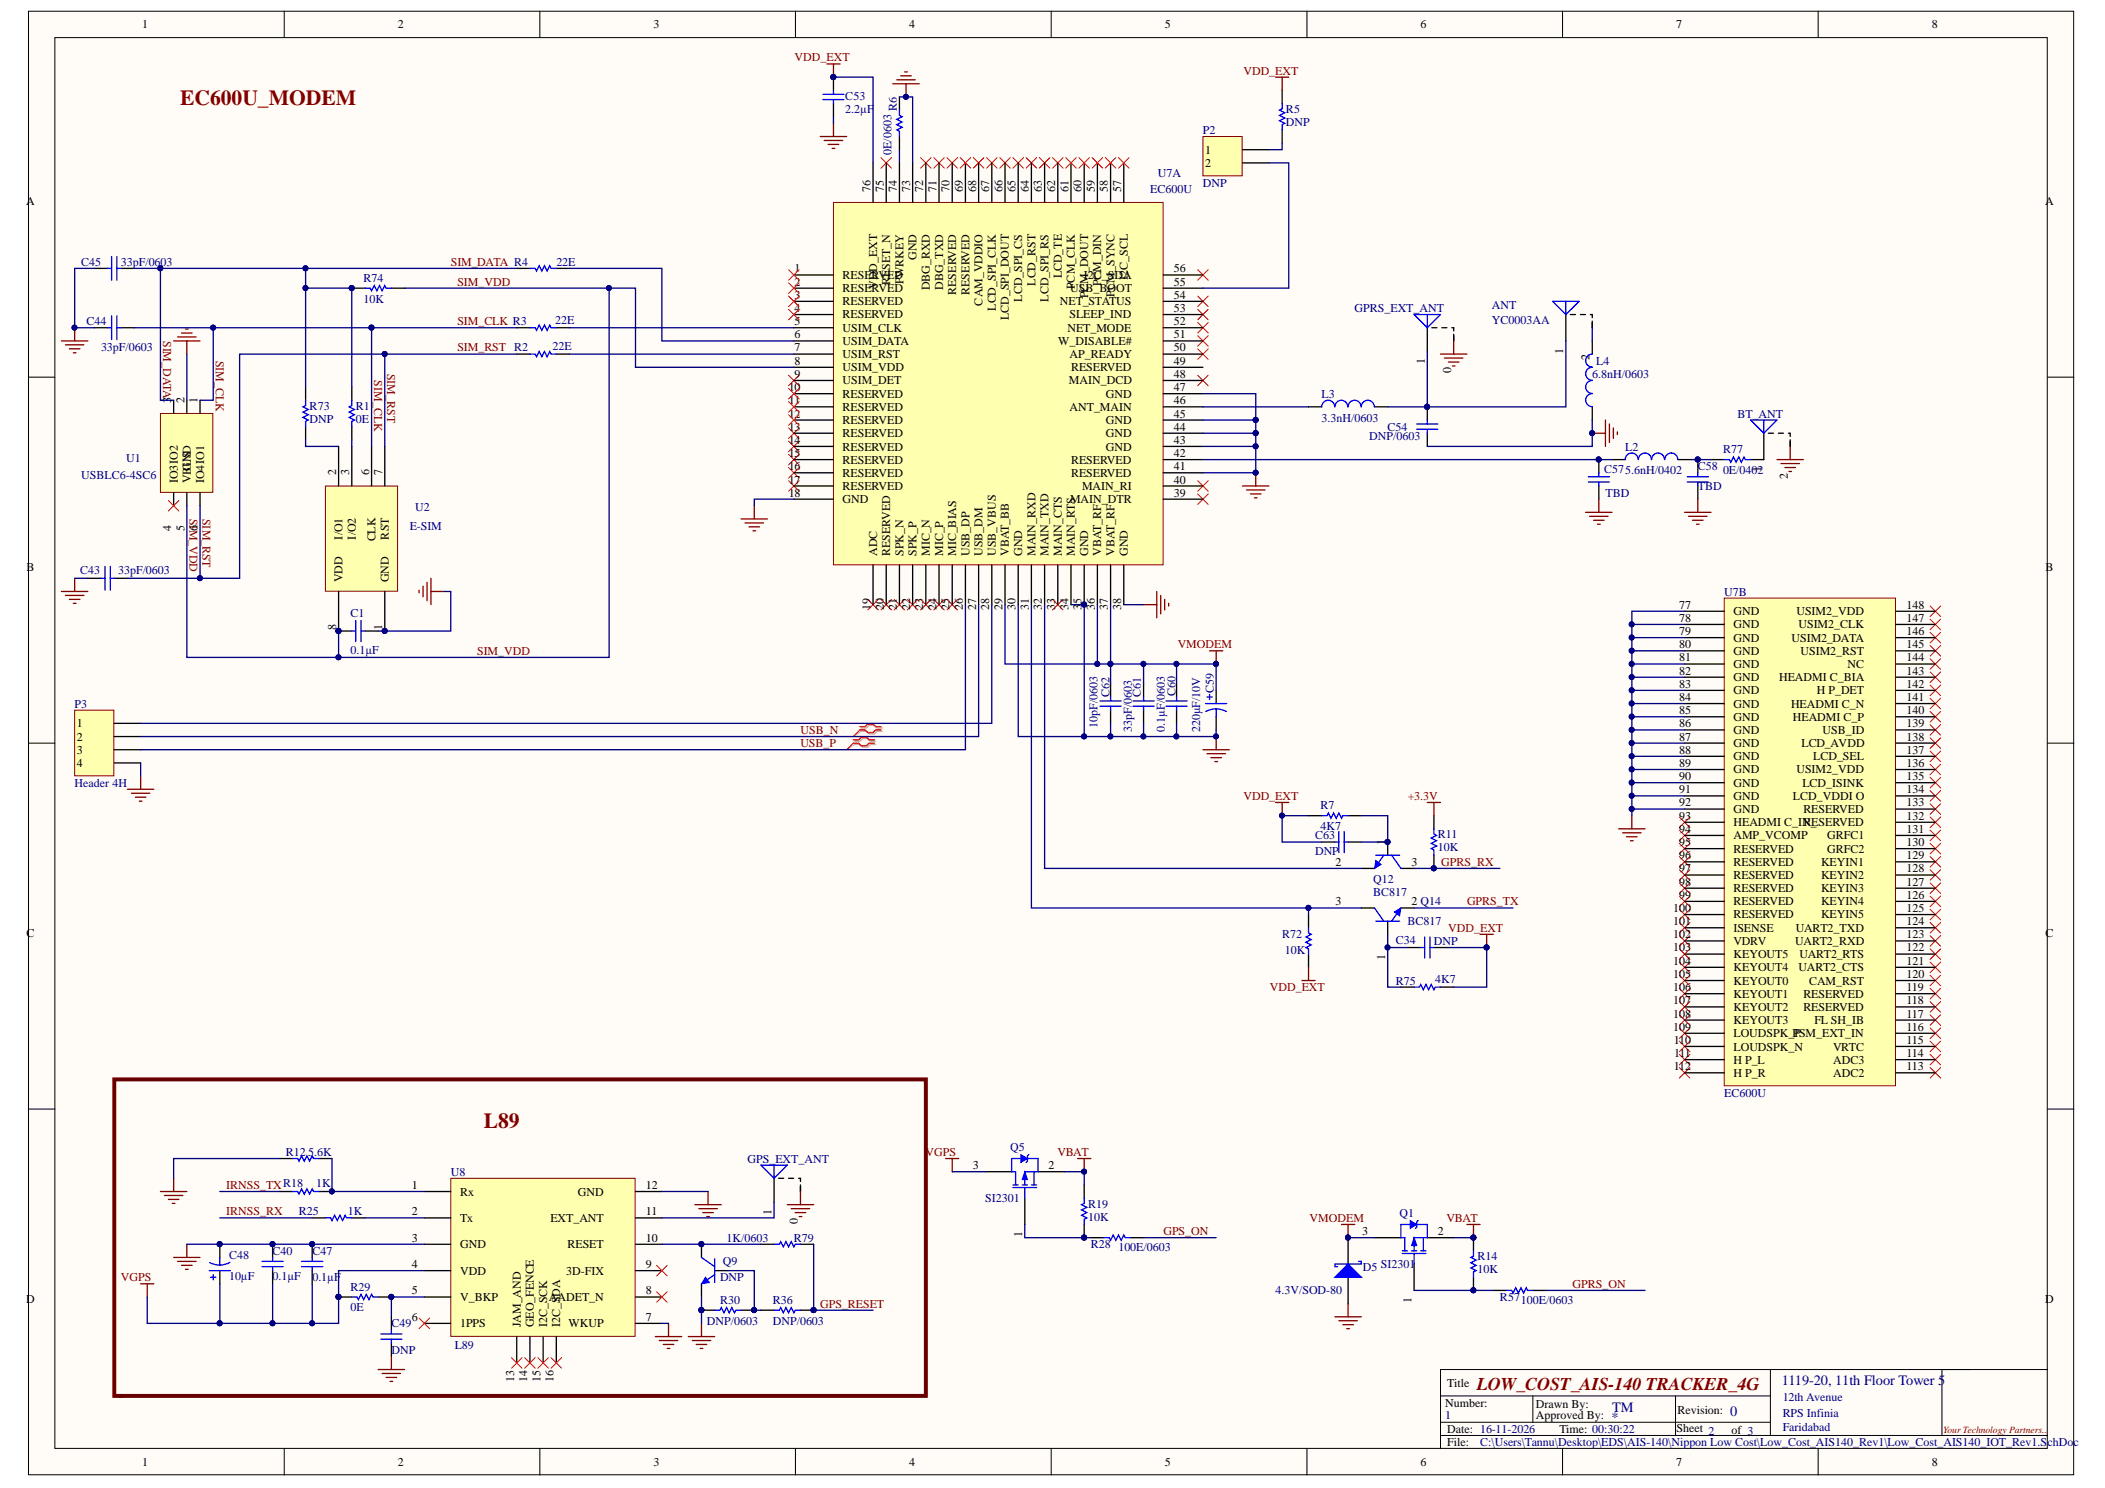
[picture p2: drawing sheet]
<svg xmlns="http://www.w3.org/2000/svg" width="297mm" height="210mm" viewBox="0 0 297 210" stroke-linecap="round" stroke-linejoin="round" font-family="sans-serif">
<defs><g id="words">
<g font-size="3" fill="#800000">
<text x="25.4" y="14.9">EC600U_MODEM</text>
<text x="68.3" y="159.1">L89</text>
</g>
<text font-size="2.5" fill="#800000" x="208.4" y="196.1">LOW_COST_AIS-140 TRACKER_4G</text>
<g font-size="2" fill="#000080">
<text x="251.4" y="195.3">1119-20, 11th Floor Tower 5</text>
<text x="227.4" y="200.6">*</text>
<text x="227.5" y="199.1">TM</text>
<text x="244.2" y="199.8">0</text>
</g>
<g font-size="1.7">
<text x="20" y="4">1</text>
<text x="56.1" y="4">2</text>
<text x="92.2" y="4">3</text>
<text x="128.3" y="4">4</text>
<text x="164.4" y="4">5</text>
<text x="200.5" y="4">6</text>
<text x="236.5" y="4">7</text>
<text x="272.6" y="4">8</text>
<text x="170" y="21.7">1</text>
<text x="170" y="23.5">2</text>
<text x="3.7" y="28.9">A</text>
<text x="122.8" y="27.1" transform="rotate(-90 122.8 27.1)">76</text>
<text x="124.7" y="27.1" transform="rotate(-90 124.7 27.1)">75</text>
<text x="126.6" y="27.1" transform="rotate(-90 126.6 27.1)">74</text>
<text x="128.4" y="27.1" transform="rotate(-90 128.4 27.1)">73</text>
<text x="130.3" y="27.1" transform="rotate(-90 130.3 27.1)">72</text>
<text x="132.1" y="27.1" transform="rotate(-90 132.1 27.1)">71</text>
<text x="134" y="27.1" transform="rotate(-90 134 27.1)">70</text>
<text x="135.9" y="27.1" transform="rotate(-90 135.9 27.1)">69</text>
<text x="137.7" y="27.1" transform="rotate(-90 137.7 27.1)">68</text>
<text x="139.6" y="27.1" transform="rotate(-90 139.6 27.1)">67</text>
<text x="141.4" y="27.1" transform="rotate(-90 141.4 27.1)">66</text>
<text x="143.3" y="27.1" transform="rotate(-90 143.3 27.1)">65</text>
<text x="145.2" y="27.1" transform="rotate(-90 145.2 27.1)">64</text>
<text x="147" y="27.1" transform="rotate(-90 147 27.1)">63</text>
<text x="148.9" y="27.1" transform="rotate(-90 148.9 27.1)">62</text>
<text x="150.8" y="27.1" transform="rotate(-90 150.8 27.1)">61</text>
<text x="152.6" y="27.1" transform="rotate(-90 152.6 27.1)">60</text>
<text x="154.5" y="27.1" transform="rotate(-90 154.5 27.1)">59</text>
<text x="156.3" y="27.1" transform="rotate(-90 156.3 27.1)">58</text>
<text x="158.2" y="27.1" transform="rotate(-90 158.2 27.1)">57</text>
<text x="288.6" y="28.9">A</text>
<text x="112.1" y="38.4">1</text>
<text x="112.1" y="40.3">2</text>
<text x="118.9" y="39.3">RESERVED</text>
<text x="118.9" y="41.2">RESERVED</text>
<text x="123.8" y="40.8" transform="rotate(-90 123.8 40.8)">VDD_EXT</text>
<text x="125.6" y="40.2" transform="rotate(-90 125.6 40.2)">RESET_N</text>
<text x="127.5" y="40.1" transform="rotate(-90 127.5 40.1)">PWRKEY</text>
<text x="129.4" y="36.6" transform="rotate(-90 129.4 36.6)">GND</text>
<text x="131.2" y="41" transform="rotate(-90 131.2 41)">DBG_RXD</text>
<text x="133.1" y="40.9" transform="rotate(-90 133.1 40.9)">DBG_TXD</text>
<text x="134.9" y="41.6" transform="rotate(-90 134.9 41.6)">RESERVED</text>
<text x="136.8" y="41.6" transform="rotate(-90 136.8 41.6)">RESERVED</text>
<text x="146.1" y="40.3" transform="rotate(-90 146.1 40.3)">LCD_RST</text>
<text x="149.8" y="39.3" transform="rotate(-90 149.8 39.3)">LCD_TE</text>
<text x="151" y="41.2">USB_BOOT</text>
<text x="151.7" y="40.8" transform="rotate(-90 151.7 40.8)">PCM_CLK</text>
<text x="153" y="39.3">I2C_SDA</text>
<text x="155.4" y="40.4" transform="rotate(-90 155.4 40.4)">PCM_DIN</text>
<text x="157.3" y="41.9" transform="rotate(-90 157.3 41.9)">PCM_SYNC</text>
<text x="159.1" y="39.5" transform="rotate(-90 159.1 39.5)">I2C_SCL</text>
<text x="165.6" y="40.3">55</text>
<text x="165.6" y="38.4">56</text>
<text x="112.1" y="42.1">3</text>
<text x="112.1" y="44">4</text>
<text x="112.1" y="45.9">5</text>
<text x="112.1" y="47.7">6</text>
<text x="118.9" y="43.1">RESERVED</text>
<text x="118.9" y="44.9">RESERVED</text>
<text x="118.9" y="46.8">USIM_CLK</text>
<text x="138.7" y="43.1" transform="rotate(-90 138.7 43.1)">CAM_VDDIO</text>
<text x="140.5" y="43.9" transform="rotate(-90 140.5 43.9)">LCD_SPI_CLK</text>
<text x="142.4" y="45.1" transform="rotate(-90 142.4 45.1)">LCD_SPI_DOUT</text>
<text x="144.2" y="42.6" transform="rotate(-90 144.2 42.6)">LCD_SPI_CS</text>
<text x="148" y="42.6" transform="rotate(-90 148 42.6)">LCD_SPI_RS</text>
<text x="149.6" y="43.1">NET_STATUS</text>
<text x="150.6" y="46.8">NET_MODE</text>
<text x="150.9" y="44.9">SLEEP_IND</text>
<text x="153.5" y="42.1" transform="rotate(-90 153.5 42.1)">PCM_DOUT</text>
<text x="165.6" y="47.7">51</text>
<text x="165.6" y="45.9">52</text>
<text x="165.6" y="44">53</text>
<text x="165.6" y="42.1">54</text>
<text x="112.1" y="49.6">7</text>
<text x="112.1" y="51.4">8</text>
<text x="112.1" y="53.3">9</text>
<text x="118.9" y="48.6">USIM_DATA</text>
<text x="118.9" y="50.5">USIM_RST</text>
<text x="118.9" y="52.4">USIM_VDD</text>
<text x="149.3" y="48.6">W_DISABLE#</text>
<text x="150.9" y="50.5">AP_READY</text>
<text x="151.1" y="52.4">RESERVED</text>
<text x="165.6" y="53.3">48</text>
<text x="165.6" y="51.4">49</text>
<text x="165.6" y="49.6">50</text>
<text x="201" y="51.4" transform="rotate(-90 201 51.4)">1</text>
<text x="204.8" y="52.7" transform="rotate(-90 204.8 52.7)">0</text>
<text x="220.6" y="49.9" transform="rotate(-90 220.6 49.9)">1</text>
<text x="224.3" y="50.8" transform="rotate(-90 224.3 50.8)">2</text>
<text x="24.2" y="56.8" transform="rotate(-90 24.2 56.8)">3</text>
<text x="26" y="56.8" transform="rotate(-90 26 56.8)">2</text>
<text x="27.9" y="56.8" transform="rotate(-90 27.9 56.8)">1</text>
<text x="111.3" y="55.1">10</text>
<text x="111.3" y="58.9">12</text>
<text x="111.3" y="57.1">11</text>
<text x="118.9" y="54.2">USIM_DET</text>
<text x="118.9" y="56.1">RESERVED</text>
<text x="118.9" y="58">RESERVED</text>
<text x="118.9" y="59.8">RESERVED</text>
<text x="150.8" y="54.2">MAIN_DCD</text>
<text x="150.9" y="58">ANT_MAIN</text>
<text x="156" y="59.8">GND</text>
<text x="156" y="56.1">GND</text>
<text x="165.6" y="58.9">45</text>
<text x="165.6" y="57.1">46</text>
<text x="165.6" y="55.1">47</text>
<text x="111.3" y="60.8">13</text>
<text x="111.3" y="62.6">14</text>
<text x="111.3" y="64.5">15</text>
<text x="118.9" y="61.7">RESERVED</text>
<text x="118.9" y="63.6">RESERVED</text>
<text x="118.9" y="65.4">RESERVED</text>
<text x="151.1" y="65.4">RESERVED</text>
<text x="156" y="63.6">GND</text>
<text x="156" y="61.7">GND</text>
<text x="165.6" y="64.5">42</text>
<text x="165.6" y="62.6">43</text>
<text x="165.6" y="60.8">44</text>
<text x="25.1" y="68.2" transform="rotate(-90 25.1 68.2)">IO3IO2</text>
<text x="26.9" y="68.2" transform="rotate(-90 26.9 68.2)">VBGUNSD</text>
<text x="28.8" y="68.2" transform="rotate(-90 28.8 68.2)">IO4IO1</text>
<text x="47.4" y="67.1" transform="rotate(-90 47.4 67.1)">2</text>
<text x="49.3" y="67.1" transform="rotate(-90 49.3 67.1)">3</text>
<text x="52.1" y="67.1" transform="rotate(-90 52.1 67.1)">6</text>
<text x="53.9" y="67.1" transform="rotate(-90 53.9 67.1)">7</text>
<text x="111.3" y="66.3">16</text>
<text x="111.3" y="68.2">17</text>
<text x="111.3" y="70.1">18</text>
<text x="118.9" y="67.3">RESERVED</text>
<text x="118.9" y="69.1">RESERVED</text>
<text x="118.9" y="71">GND</text>
<text x="151" y="71">MAIN_DTR</text>
<text x="151.1" y="67.3">RESERVED</text>
<text x="152.7" y="69.1">MAIN_RI</text>
<text x="165.6" y="70.1">39</text>
<text x="165.6" y="68.2">40</text>
<text x="165.6" y="66.3">41</text>
<text x="248.5" y="66.6" transform="rotate(-90 248.5 66.6)">1</text>
<text x="252.3" y="67.5" transform="rotate(-90 252.3 67.5)">2</text>
<text x="24.2" y="75" transform="rotate(-90 24.2 75)">4</text>
<text x="26" y="75" transform="rotate(-90 26 75)">5</text>
<text x="27.9" y="75" transform="rotate(-90 27.9 75)">6</text>
<text x="48.3" y="76.1" transform="rotate(-90 48.3 76.1)">I/O1</text>
<text x="50.2" y="76.1" transform="rotate(-90 50.2 76.1)">I/O2</text>
<text x="53" y="76.4" transform="rotate(-90 53 76.4)">CLK</text>
<text x="54.9" y="76.1" transform="rotate(-90 54.9 76.1)">RST</text>
<text x="3.7" y="80.5">B</text>
<text x="48.3" y="82.2" transform="rotate(-90 48.3 82.2)">VDD</text>
<text x="54.9" y="82.2" transform="rotate(-90 54.9 82.2)">GND</text>
<text x="123.8" y="78.4" transform="rotate(-90 123.8 78.4)">ADC</text>
<text x="125.6" y="78.4" transform="rotate(-90 125.6 78.4)">RESERVED</text>
<text x="127.5" y="78.4" transform="rotate(-90 127.5 78.4)">SPK_N</text>
<text x="129.4" y="78.4" transform="rotate(-90 129.4 78.4)">SPK_P</text>
<text x="131.2" y="78.4" transform="rotate(-90 131.2 78.4)">MIC_N</text>
<text x="133.1" y="78.4" transform="rotate(-90 133.1 78.4)">MIC_P</text>
<text x="134.9" y="78.4" transform="rotate(-90 134.9 78.4)">MIC_BIAS</text>
<text x="136.8" y="78.4" transform="rotate(-90 136.8 78.4)">USB_DP</text>
<text x="138.7" y="78.4" transform="rotate(-90 138.7 78.4)">USB_DM</text>
<text x="140.5" y="78.4" transform="rotate(-90 140.5 78.4)">USB_VBUS</text>
<text x="142.4" y="78.4" transform="rotate(-90 142.4 78.4)">VBAT_BB</text>
<text x="144.2" y="78.4" transform="rotate(-90 144.2 78.4)">GND</text>
<text x="146.1" y="78.4" transform="rotate(-90 146.1 78.4)">MAIN_RXD</text>
<text x="148" y="78.4" transform="rotate(-90 148 78.4)">MAIN_TXD</text>
<text x="149.8" y="78.4" transform="rotate(-90 149.8 78.4)">MAIN_CTS</text>
<text x="151.7" y="78.4" transform="rotate(-90 151.7 78.4)">MAIN_RTS</text>
<text x="153.5" y="78.4" transform="rotate(-90 153.5 78.4)">GND</text>
<text x="155.4" y="78.4" transform="rotate(-90 155.4 78.4)">VBAT_RF</text>
<text x="157.3" y="78.4" transform="rotate(-90 157.3 78.4)">VBAT_RF</text>
<text x="159.1" y="78.4" transform="rotate(-90 159.1 78.4)">GND</text>
<text x="288.7" y="80.5">B</text>
<text x="47.4" y="88.9" transform="rotate(-90 47.4 88.9)">8</text>
<text x="53.9" y="88.9" transform="rotate(-90 53.9 88.9)">1</text>
<text x="122.8" y="86" transform="rotate(-90 122.8 86)">19</text>
<text x="124.7" y="86" transform="rotate(-90 124.7 86)">20</text>
<text x="126.6" y="86" transform="rotate(-90 126.6 86)">21</text>
<text x="128.4" y="86" transform="rotate(-90 128.4 86)">22</text>
<text x="130.3" y="86" transform="rotate(-90 130.3 86)">23</text>
<text x="132.1" y="86" transform="rotate(-90 132.1 86)">24</text>
<text x="134" y="86" transform="rotate(-90 134 86)">25</text>
<text x="135.9" y="86" transform="rotate(-90 135.9 86)">26</text>
<text x="137.7" y="86" transform="rotate(-90 137.7 86)">27</text>
<text x="139.6" y="86" transform="rotate(-90 139.6 86)">28</text>
<text x="141.4" y="86" transform="rotate(-90 141.4 86)">29</text>
<text x="143.3" y="86" transform="rotate(-90 143.3 86)">30</text>
<text x="145.2" y="86" transform="rotate(-90 145.2 86)">31</text>
<text x="147" y="86" transform="rotate(-90 147 86)">32</text>
<text x="148.9" y="86" transform="rotate(-90 148.9 86)">33</text>
<text x="150.8" y="86" transform="rotate(-90 150.8 86)">34</text>
<text x="152.6" y="86" transform="rotate(-90 152.6 86)">35</text>
<text x="154.5" y="86" transform="rotate(-90 154.5 86)">36</text>
<text x="156.3" y="86" transform="rotate(-90 156.3 86)">37</text>
<text x="158.2" y="86" transform="rotate(-90 158.2 86)">38</text>
<text x="237" y="85.9">77</text>
<text x="237" y="87.7">78</text>
<text x="237" y="89.6">79</text>
<text x="244.6" y="86.8">GND</text>
<text x="244.6" y="88.7">GND</text>
<text x="253.5" y="86.8">USIM2_VDD</text>
<text x="253.8" y="88.7">USIM2_CLK</text>
<text x="269" y="89.6">146</text>
<text x="269" y="87.7">147</text>
<text x="269" y="85.9">148</text>
<text x="237" y="91.4">80</text>
<text x="237" y="93.3">81</text>
<text x="237" y="95.2">82</text>
<text x="244.6" y="90.5">GND</text>
<text x="244.6" y="92.4">GND</text>
<text x="244.6" y="94.2">GND</text>
<text x="252.8" y="90.5">USIM2_DATA</text>
<text x="254.1" y="92.4">USIM2_RST</text>
<text x="260.7" y="94.2">NC</text>
<text x="269" y="95.2">143</text>
<text x="269" y="93.3">144</text>
<text x="269" y="91.4">145</text>
<text x="237" y="97">83</text>
<text x="237" y="98.9">84</text>
<text x="237" y="100.7">85</text>
<text x="244.6" y="96.1">GND</text>
<text x="244.6" y="98">GND</text>
<text x="244.6" y="99.8">GND</text>
<text x="244.6" y="101.7">GND</text>
<text x="251" y="96.1">HEADMI C_BIA</text>
<text x="252.7" y="99.8">HEADMI C_N</text>
<text x="253" y="101.7">HEADMI C_P</text>
<text x="256.4" y="98">H P_DET</text>
<text x="269" y="100.7">140</text>
<text x="269" y="98.9">141</text>
<text x="269" y="97">142</text>
<text x="10.8" y="102.6">1</text>
<text x="10.8" y="104.5">2</text>
<text x="10.8" y="106.3">3</text>
<text x="237" y="102.6">86</text>
<text x="237" y="104.5">87</text>
<text x="237" y="106.3">88</text>
<text x="244.6" y="103.5">GND</text>
<text x="244.6" y="105.4">GND</text>
<text x="244.6" y="107.3">GND</text>
<text x="254.2" y="105.4">LCD_AVDD</text>
<text x="255.9" y="107.3">LCD_SEL</text>
<text x="257.2" y="103.5">USB_ID</text>
<text x="269" y="106.3">137</text>
<text x="269" y="104.5">138</text>
<text x="269" y="102.6">139</text>
<text x="10.8" y="108.2">4</text>
<text x="237" y="108.2">89</text>
<text x="237" y="110">90</text>
<text x="237" y="111.9">91</text>
<text x="237" y="113.8">92</text>
<text x="244.6" y="109.1">GND</text>
<text x="244.6" y="111">GND</text>
<text x="244.6" y="112.8">GND</text>
<text x="253" y="112.8">LCD_VDDI O</text>
<text x="253.5" y="109.1">USIM2_VDD</text>
<text x="254.3" y="111">LCD_ISINK</text>
<text x="269" y="113.8">133</text>
<text x="269" y="111.9">134</text>
<text x="269" y="110">135</text>
<text x="269" y="108.2">136</text>
<text x="195.5" y="119.2" transform="rotate(-90 195.5 119.2)">1</text>
<text x="237" y="115.6">93</text>
<text x="237" y="117.5">94</text>
<text x="237" y="119.3">95</text>
<text x="244.6" y="114.7">GND</text>
<text x="244.6" y="116.5">HEADMI C_IN_</text>
<text x="244.6" y="118.4">AMP_VCOMP</text>
<text x="254.5" y="116.5">RESERVED</text>
<text x="254.5" y="114.7">RESERVED</text>
<text x="257.8" y="118.4">GRFC1</text>
<text x="269" y="119.3">130</text>
<text x="269" y="117.5">131</text>
<text x="269" y="115.6">132</text>
<text x="188.4" y="122.1">2</text>
<text x="199.2" y="122.1">3</text>
<text x="237" y="121.2">96</text>
<text x="237" y="123.1">97</text>
<text x="237" y="124.9">98</text>
<text x="244.6" y="120.3">RESERVED</text>
<text x="244.6" y="122.1">RESERVED</text>
<text x="244.6" y="124">RESERVED</text>
<text x="244.6" y="125.8">RESERVED</text>
<text x="257" y="125.8">KEYIN3</text>
<text x="257" y="124">KEYIN2</text>
<text x="257" y="122.1">KEYIN1</text>
<text x="257.8" y="120.3">GRFC2</text>
<text x="269" y="124.9">127</text>
<text x="269" y="123.1">128</text>
<text x="269" y="121.2">129</text>
<text x="188.4" y="127.7">3</text>
<text x="199.2" y="127.7">2 Q14</text>
<text x="236.1" y="128.6">100</text>
<text x="236.1" y="130.5">101</text>
<text x="237" y="126.8">99</text>
<text x="244.6" y="127.7">RESERVED</text>
<text x="244.6" y="129.6">RESERVED</text>
<text x="244.6" y="131.4">ISENSE</text>
<text x="253.4" y="131.4">UART2_TXD</text>
<text x="257" y="129.6">KEYIN5</text>
<text x="257" y="127.7">KEYIN4</text>
<text x="269" y="130.5">124</text>
<text x="269" y="128.6">125</text>
<text x="269" y="126.8">126</text>
<text x="3.7" y="132.1">C</text>
<text x="195.5" y="135.4" transform="rotate(-90 195.5 135.4)">1</text>
<text x="236.1" y="132.4">102</text>
<text x="236.1" y="134.2">103</text>
<text x="236.1" y="136.1">104</text>
<text x="236.1" y="138">105</text>
<text x="244.6" y="133.3">VDRV</text>
<text x="244.6" y="135.1">KEYOUT5</text>
<text x="244.6" y="137">KEYOUT4</text>
<text x="253.3" y="133.3">UART2_RXD</text>
<text x="253.8" y="137">UART2_CTS</text>
<text x="253.9" y="135.1">UART2_RTS</text>
<text x="269" y="138">120</text>
<text x="269" y="136.1">121</text>
<text x="269" y="134.2">122</text>
<text x="269" y="132.4">123</text>
<text x="288.7" y="132.1">C</text>
<text x="236.1" y="139.8">106</text>
<text x="236.1" y="141.7">107</text>
<text x="236.1" y="143.5">108</text>
<text x="244.6" y="138.9">KEYOUT0</text>
<text x="244.6" y="140.8">KEYOUT1</text>
<text x="244.6" y="142.6">KEYOUT2</text>
<text x="254.5" y="142.6">RESERVED</text>
<text x="254.5" y="140.8">RESERVED</text>
<text x="255.3" y="138.9">CAM_RST</text>
<text x="269" y="143.5">117</text>
<text x="269" y="141.7">118</text>
<text x="269" y="139.8">119</text>
<text x="236.1" y="145.4">109</text>
<text x="236.2" y="147.3">110</text>
<text x="236.2" y="149.1">111</text>
<text x="244.6" y="144.5">KEYOUT3</text>
<text x="244.6" y="146.3">LOUDSPK_P</text>
<text x="244.6" y="148.2">LOUDSPK_N</text>
<text x="253" y="146.3">PSM_EXT_IN</text>
<text x="256" y="144.5">FL SH_IB</text>
<text x="258.7" y="148.2">VRTC</text>
<text x="269" y="149.1">114</text>
<text x="269" y="147.3">115</text>
<text x="269" y="145.4">116</text>
<text x="236.2" y="151">112</text>
<text x="244.6" y="150.1">H P_L</text>
<text x="244.6" y="151.9">H P_R</text>
<text x="258.7" y="151.9">ADC2</text>
<text x="258.7" y="150.1">ADC3</text>
<text x="269" y="151">113</text>
<text x="58.1" y="167.7">1</text>
<text x="91.2" y="167.7">12</text>
<text x="137.3" y="164.9">3</text>
<text x="148" y="164.9">2</text>
<text x="58.1" y="171.4">2</text>
<text x="64.9" y="168.6">Rx</text>
<text x="64.9" y="172.4">Tx</text>
<text x="77.7" y="172.4">EXT_ANT</text>
<text x="81.6" y="168.6">GND</text>
<text x="91.2" y="171.4">11</text>
<text x="108.9" y="171.4" transform="rotate(-90 108.9 171.4)">1</text>
<text x="112.6" y="172.6" transform="rotate(-90 112.6 172.6)">0</text>
<text x="58.1" y="175.2">3</text>
<text x="58.1" y="178.9">4</text>
<text x="64.9" y="176.1">GND</text>
<text x="64.9" y="179.8">VDD</text>
<text x="79.9" y="179.8">3D-FIX</text>
<text x="80.1" y="176.1">RESET</text>
<text x="91.2" y="178.9">9</text>
<text x="91.2" y="175.2">10</text>
<text x="144.2" y="174.5" transform="rotate(-90 144.2 174.5)">1</text>
<text x="192.2" y="174.2">3</text>
<text x="202.9" y="174.2">2</text>
<text x="3.7" y="183.8">D</text>
<text x="58.1" y="182.6">5</text>
<text x="64.9" y="183.5">V_BKP</text>
<text x="77.5" y="183.5">AADET_N</text>
<text x="91.2" y="182.6">8</text>
<text x="199.2" y="183.8" transform="rotate(-90 199.2 183.8)">1</text>
<text x="288.6" y="183.8">D</text>
<text x="58.1" y="186.3">6</text>
<text x="64.9" y="187.2">1PPS</text>
<text x="73.5" y="187.2" transform="rotate(-90 73.5 187.2)">JAM_AND</text>
<text x="75.3" y="187.2" transform="rotate(-90 75.3 187.2)">GEO_FENCE</text>
<text x="77.2" y="187.2" transform="rotate(-90 77.2 187.2)">I2C_SCK</text>
<text x="79.1" y="187.2" transform="rotate(-90 79.1 187.2)">I2C_SDA</text>
<text x="80.2" y="187.2">WKUP</text>
<text x="91.2" y="186.3">7</text>
<text x="72.5" y="194.9" transform="rotate(-90 72.5 194.9)">13</text>
<text x="74.4" y="194.9" transform="rotate(-90 74.4 194.9)">14</text>
<text x="76.3" y="194.9" transform="rotate(-90 76.3 194.9)">15</text>
<text x="78.1" y="194.9" transform="rotate(-90 78.1 194.9)">16</text>
<text x="204.2" y="195.6">Title</text>
<text x="203.9" y="198.5">Number:</text>
<text x="204.2" y="202.1">Date: 16-11-2026</text>
<text x="204.2" y="204">File:</text>
<text x="216.7" y="198.6">Drawn By:</text>
<text x="216.7" y="200.2">Approved By:</text>
<text x="220" y="202.1">Time: 00:30:22</text>
<text x="236.6" y="202.1">Sheet 2</text>
<text x="236.7" y="199.5">Revision:</text>
<text x="244.3" y="202.2">of 3</text>
<text x="20" y="206.8">1</text>
<text x="56.1" y="206.8">2</text>
<text x="92.2" y="206.8">3</text>
<text x="128.3" y="206.8">4</text>
<text x="164.4" y="206.8">5</text>
<text x="200.5" y="206.8">6</text>
<text x="236.5" y="206.8">7</text>
<text x="272.6" y="206.8">8</text>
</g>
<g font-size="1.7" fill="#800000">
<text x="112.1" y="8.7">VDD_EXT</text>
<text x="175.5" y="10.5">VDD_EXT</text>
<text x="63.6" y="37.5">SIM_DATA R4</text>
<text x="64.5" y="40.3">SIM_VDD</text>
<text x="64.5" y="45.9">SIM_CLK R3</text>
<text x="23" y="48.1" transform="rotate(90 23 48.1)">SIM_DATA</text>
<text x="30.5" y="50.9" transform="rotate(90 30.5 50.9)">SIM_CLK</text>
<text x="52.8" y="53.7" transform="rotate(90 52.8 53.7)">SIM_CLK</text>
<text x="54.7" y="52.7" transform="rotate(90 54.7 52.7)">SIM_RST</text>
<text x="64.5" y="49.6">SIM_RST R2</text>
<text x="26.7" y="73.2" transform="rotate(90 26.7 73.2)">SIM_VDD</text>
<text x="28.6" y="73.2" transform="rotate(90 28.6 73.2)">SIM_RST</text>
<text x="67.3" y="92.4">SIM_VDD</text>
<text x="166.2" y="91.4">VMODEM</text>
<text x="112.9" y="105.4">USB_P</text>
<text x="112.9" y="103.5">USB_N</text>
<text x="175.5" y="112.8">VDD_EXT</text>
<text x="198.6" y="112.8">+3.3V</text>
<text x="203.4" y="122.1">GPRS_RX</text>
<text x="204.3" y="131.4">VDD_EXT</text>
<text x="207" y="127.7">GPRS_TX</text>
<text x="179.2" y="139.8">VDD_EXT</text>
<text x="31.9" y="167.7">IRNSS_TXR18</text>
<text x="130.6" y="163.1">VGPS</text>
<text x="149.2" y="163.1">VBAT</text>
<text x="31.9" y="171.4">IRNSS_RX</text>
<text x="184.8" y="172.4">VMODEM</text>
<text x="204.1" y="172.4">VBAT</text>
<text x="164.2" y="174.2">GPS_ON</text>
<text x="17" y="180.7">VGPS</text>
<text x="115.7" y="184.5">GPS_RESET</text>
<text x="221.9" y="181.7">GPRS_ON</text>
</g>
<g font-size="1.7" fill="#000080">
<text x="119.3" y="14.1">C53</text>
<text x="119.3" y="15.9">2.2µF</text>
<text x="126.6" y="15.7" transform="rotate(-90 126.6 15.7)">R6</text>
<text x="181.5" y="17.8">DNP</text>
<text x="181.5" y="15.9">R5</text>
<text x="125.8" y="21.9" transform="rotate(-90 125.8 21.9)">0E/0603</text>
<text x="169.7" y="18.9">P2</text>
<text x="162.3" y="27.3">EC600U</text>
<text x="163.4" y="25">U7A</text>
<text x="169.7" y="26.3">DNP</text>
<text x="11.5" y="37.5">C45</text>
<text x="17" y="37.5">33pF/0603</text>
<text x="51.3" y="39.7">R74</text>
<text x="78.5" y="37.5">22E</text>
<text x="12.2" y="45.9">C44</text>
<text x="51.3" y="42.7">10K</text>
<text x="78.3" y="45.7">22E</text>
<text x="191.2" y="44">GPRS_EXT_ANT</text>
<text x="210.5" y="43.7">ANT</text>
<text x="210.5" y="45.7">YC0003AA</text>
<text x="14.3" y="49.6">33pF/0603</text>
<text x="78" y="49.4">22E</text>
<text x="224.7" y="53.3">6.8nH/0603</text>
<text x="225.2" y="51.4">L4</text>
<text x="43.7" y="59.6">DNP</text>
<text x="43.7" y="57.8">R73</text>
<text x="50.2" y="59.6">0E</text>
<text x="50.2" y="57.8">R1</text>
<text x="186.5" y="59.5">3.3nH/0603</text>
<text x="186.5" y="56.1">L3</text>
<text x="245.2" y="58.9">BT_ANT</text>
<text x="17.8" y="65.2">U1</text>
<text x="193.2" y="62">DNP/0603</text>
<text x="195.8" y="60.8">C54</text>
<text x="229.3" y="63.6">L2</text>
<text x="243.1" y="63.9">R77</text>
<text x="11.5" y="67.6">USBLC6-4SC6</text>
<text x="226.3" y="66.7">C575.6nH/0402</text>
<text x="226.6" y="70.1">TBD</text>
<text x="239.6" y="69.1">TBD</text>
<text x="239.6" y="66.3">C58</text>
<text x="243.1" y="66.9">0E/0402</text>
<text x="57.8" y="74.7">E-SIM</text>
<text x="58.6" y="72.1">U2</text>
<text x="11.3" y="81">C43</text>
<text x="16.7" y="81">33pF/0603</text>
<text x="49.4" y="87">C1</text>
<text x="243.3" y="84">U7B</text>
<text x="49.4" y="92.2">0.1µF</text>
<text x="10.5" y="99.8">P3</text>
<text x="156.6" y="98.3" transform="rotate(-90 156.6 98.3)">C62</text>
<text x="161" y="98.3" transform="rotate(-90 161 98.3)">C61</text>
<text x="165.9" y="98.1" transform="rotate(-90 165.9 98.1)">C60</text>
<text x="171.3" y="97.7" transform="rotate(-90 171.3 97.7)">C59</text>
<text x="154.9" y="102.7" transform="rotate(-90 154.9 102.7)">10pF/0603</text>
<text x="159.7" y="103.2" transform="rotate(-90 159.7 103.2)">33pF/0603</text>
<text x="164.4" y="103.2" transform="rotate(-90 164.4 103.2)">0.1µF/0603</text>
<text x="169.4" y="103.3" transform="rotate(-90 169.4 103.3)">220µF/10V</text>
<text x="10.5" y="111">Header 4H</text>
<text x="185.6" y="118.4">C63</text>
<text x="186.3" y="117.1">4K7</text>
<text x="186.3" y="114.1">R7</text>
<text x="202.9" y="118.2">R11</text>
<text x="185.6" y="120.6">DNP</text>
<text x="193.8" y="124.6">Q12</text>
<text x="202.9" y="120.1">10K</text>
<text x="193.8" y="126.4">BC817</text>
<text x="198.6" y="130.5">BC817</text>
<text x="180.9" y="132.4">R72</text>
<text x="181.3" y="134.6">10K</text>
<text x="196.9" y="133.1">C34</text>
<text x="202.3" y="133.3">DNP</text>
<text x="196.9" y="138.9">R75</text>
<text x="202.5" y="138.7">4K7</text>
<text x="243.3" y="154.7">EC600U</text>
<text x="40.3" y="163.1">R12</text>
<text x="43.5" y="163.1">5.6K</text>
<text x="44.6" y="167.5">1K</text>
<text x="63.6" y="165.9">U8</text>
<text x="105.5" y="164">GPS_EXT_ANT</text>
<text x="142.5" y="162.3">Q5</text>
<text x="42.2" y="171.4">R25</text>
<text x="49.1" y="171.4">1K</text>
<text x="139" y="169.6">SI2301</text>
<text x="153.5" y="172.2">10K</text>
<text x="153.5" y="170.3">R19</text>
<text x="197.5" y="171.6">Q1</text>
<text x="32.3" y="177.6">C48</text>
<text x="38.5" y="177">C40</text>
<text x="44.1" y="177">C47</text>
<text x="102" y="178.5">Q9</text>
<text x="102.5" y="175.2">1K/0603</text>
<text x="112" y="175.2">R79</text>
<text x="153.9" y="176.1">R28</text>
<text x="157.8" y="176.5">100E/0603</text>
<text x="192.3" y="179.3">D5 SI2301</text>
<text x="208.5" y="179.6">10K</text>
<text x="208.5" y="177.8">R14</text>
<text x="32.3" y="180.6">10µF</text>
<text x="38.5" y="180.6">0.1µF</text>
<text x="44.1" y="180.7">0.1µF</text>
<text x="49.4" y="185">0E</text>
<text x="49.4" y="182">R29</text>
<text x="101.6" y="183.9">R30</text>
<text x="101.6" y="180.7">DNP</text>
<text x="109" y="183.9">R36</text>
<text x="180" y="182.6">4.3V/SOD-80</text>
<text x="211.7" y="183.5">R57100E/0603</text>
<text x="55.2" y="191">DNP</text>
<text x="55.2" y="187.2">C49</text>
<text x="64.2" y="190.2">L89</text>
<text x="99.7" y="186.9">DNP/0603</text>
<text x="109" y="186.9">DNP/0603</text>
<text x="251.6" y="197.7">12th Avenue</text>
<text x="203.9" y="200.2">1</text>
<text x="208.9" y="204">C:\Users\Tannu\Desktop\EDS\AIS-140\Nippon Low Cost\Low_Cost_AIS140_Rev1\Low_Cost_AIS140_IOT_Rev1.SchDoc</text>
<text x="251.6" y="199.9">RPS Infinia</text>
<text x="251.6" y="201.9">Faridabad</text>
</g>
<text font-size="1.4" fill="#800000" x="274.2" y="202.1">Your Technology Partners...</text>
</g></defs>
<g fill="#fffcf8" stroke="#000" stroke-width=".14">
<path d="M4 1.6h288.6v206.4h-288.6z"/>
<path d="M7.7 5.3h281.2v199h-281.2z"/>
</g>
<g fill="none" stroke="#000" stroke-width=".14">
<path d="M40.1 1.6v3.7M76.2 1.6v3.7M112.2 1.6v3.7M148.3 1.6v3.7M184.4 1.6v3.7M220.5 1.6v3.7M256.6 1.6v3.7M4 53.2h3.7M288.9 53.2h3.8M4 104.8h3.7M288.9 104.8h3.8M4 156.5h3.7"/>
<path d="M288.9 156.5h3.8M203.3 196.9h46.5M216.3 196.9v3.7M236.4 196.9v5.6M249.8 193.2v9.3M277.8 193.2h.1h-74.6v11.2M288.9 193.2h-14.9v9.3M40.1 204.4v3.7M76.2 204.4v3.7M112.2 204.4v3.7M148.3 204.4v3.7M184.4 204.4v3.7"/>
<path d="M203.3 202.5h85.6M203.3 200.6h46.5M220.5 204.4v3.7M256.6 204.4v3.7"/>
</g>
<path d="M45.9 68.6h10.2v14.8h-10.2z" fill="#ffffb0" stroke="#800000" stroke-width=".14"/>
<g fill="none" stroke="#000" stroke-width=".19">
<path d="M72.9 37.9h1.9M78.5 37.9h1.9M72.9 46.2h1.9M72.9 50h1.9M78.5 46.2h1.9M78.5 50h1.9M47.8 63v5.6M49.6 63v5.6M52.4 63v5.6M54.3 63v5.6M47.8 83.4v5.6h1.8M51.5 89h1.9"/>
<path d="M54.3 83.4v5.6M194 174.6h3.7M199.5 178.3v3.7M201.4 174.6h3.7"/>
</g>
<g fill="#000080" stroke="#000080" stroke-width=".14">
<circle cx="54.3" cy="89" r=".35"/>
<circle cx="47.8" cy="89" r=".35"/>
<circle cx="190.2" cy="174.6" r=".35"/>
<circle cx="207.9" cy="174.6" r=".35"/>
</g>
<g fill="none" stroke="#00f" stroke-width=".19">
<path d="M74.8 37.9h.7l.2 .3 .4-.7 .4 .7 .3-.7 .4 .7 .4-.7 .2 .4h.7M74.8 46.2h.7l.2 .4 .4-.7 .4 .7 .3-.7 .4 .7 .4-.7 .2 .3h.7M74.8 50h.7l.2 .3 .4-.7 .4 .7 .3-.7 .4 .7 .4-.7 .2 .4h.7M49.6 89h.6M50.2 87.5v3M50.9 87.5v3M50.9 89h.6M197.9 176.8h3.3M197.9 176.4h.7M198.2 174.6v1.8M199 172.7h-1.3v1.9M199.2 176.4h.7"/>
<path d="M199.5 176.8v1.5M199.9 172.7h1.5M200.5 176.4h.7M200.8 174.6v1.8M201.4 174.6h-1.9v1.8"/>
</g>
<path d="M189.3 172.7h1.9M190.2 172.7v1.9M207 172.7h1.9M207.9 172.7v1.9" fill="none" stroke="#800000" stroke-width=".19"/>
<path d="M199.5 174.6l.4 1.1h-.7z" fill="#00f"/>
<path d="M199.5 174.6l.4 1.1h-.7z" fill="none" stroke="#00f" stroke-width=".14"/>
<path d="M197.7 174.6h.5M201.4 172.7v1.9" fill="none" stroke="#00f" stroke-width=".19"/>
<path d="M199 172.2l.9 .5-.9 .6z" fill="#00f"/>
<path d="M199 172.2l.9 .5-.9 .6z" fill="none" stroke="#00f" stroke-width=".14"/>
<path d="M200.1 172.2l-.2 .2v.7l-.2 .2M207.9 176.4v.8l-.3 .2 .7 .4-.7 .3 .7 .4-.7 .4 .7 .3-.4 .2v.8M212.6 182h.7l.2 .4 .4-.7 .4 .7 .3-.7 .4 .7 .4-.7 .2 .3h.7" fill="none" stroke="#00f" stroke-width=".19"/>
<path d="M207.9 174.6v1.8M207.9 180.2v1.8M210.7 182h1.9M216.3 182h1.9" fill="none" stroke="#000" stroke-width=".19"/>
<g fill="#000080" stroke="#000080" stroke-width=".14">
<circle cx="207.9" cy="182" r=".35"/>
<circle cx="207.9" cy="174.6" r=".35"/>
</g>
<path d="M22.6 58.3h7.4v11.1h-7.4z" fill="#ffffb0" stroke="#800000" stroke-width=".14"/>
<g fill="none" stroke="#000" stroke-width=".19">
<path d="M117.6 10.9v1.8M117.6 14.6v1.9M126.9 13.7v1.8M126.9 19.3v1.8M180.9 12.7v1.9M180.9 18.3v1.9M13.3 37.9h1.9M17.1 37.9h1.8M13.3 46.2h1.9M17.1 46.2h1.8M24.5 56.5v1.8M26.4 56.5v1.8"/>
<path d="M28.2 56.5v1.8M43.1 54.6v1.9M49.6 54.6v1.9M49.6 40.7h1.9M55.2 40.7h1.9M24.5 69.5v1.8M26.4 69.5v1.8M28.2 69.5v1.8M43.1 60.2v1.8M49.6 60.2v1.8M225.6 64.8v1.9M225.6 68.6v1.8"/>
<path d="M227.5 64.8h1.8M236.8 64.8h1.9M239.6 64.8v1.9M239.6 68.6v1.8M241.4 64.8h1.9M248.9 61.1v3.7h-1.9M252.6 62v1M12.4 81.6h1.9M16.1 81.6h1.9M156.7 96.5v1.8M161.4 96.5v1.8M166 96.5v1.8"/>
<path d="M171.6 97.4v1.8M156.7 100.2v1.8M161.4 100.2v1.8M166 100.2v1.8M171.6 101.1v1.9"/>
</g>
<g fill="none" stroke="#00f" stroke-width=".19">
<path d="M116.1 14h3M116.1 13.3h3M117.6 12.7v.6M117.6 14v.6M126.9 15.5v.8l.4 .2-.8 .3 .8 .4-.8 .4 .8 .4-.8 .3 .4 .2v.8M180.9 14.6v.8l-.3 .1 .7 .4-.7 .4 .7 .4-.7 .3 .7 .4-.4 .2v.7M15.2 37.9h.6M15.8 36.2v3.3M16.5 36.2v3.3M16.5 37.9h.6M15.2 46.2h.6M15.8 44.6v3.3"/>
<path d="M16.5 46.2h.6M16.5 44.6v3.3M43.1 56.5v.7l-.3 .2 .7 .4-.7 .3 .7 .4-.7 .4 .7 .4-.4 .1v.8M49.6 56.5v.7l-.3 .2 .7 .4-.7 .3 .7 .4-.7 .4 .7 .4-.4 .1v.8M51.5 40.7h.7l.2 .3 .4-.7 .4 .7 .4-.7 .3 .7 .4-.7 .2 .4h.7M247 59.3h3.8l-1.9 1.8zM248.9 59.3v1.8M14.8 79.9v3.4M15.6 79.9v3.4M224.1 67.3h3M224.1 68h3M225.6 66.7v.6"/>
<path d="M225.6 68v.6M231.2 64.8a.91 .91 0 0 0-.9-.9 .91 .91 0 0 0-1 .9M233 64.8a.91 .91 0 0 0-.9-.9 .91 .91 0 0 0-.9 .9M234.9 64.8a.9 .9 0 0 0-.9-.9 .9 .9 0 0 0-.9 .9M236.8 64.8a.91 .91 0 0 0-1-.9 .91 .91 0 0 0-.9 .9M238.1 67.3h3M238.1 68h3M239.6 66.7v.6M239.6 68v.6M243.3 64.8h.8l.1 .4 .4-.7 .4 .7 .4-.7 .3 .7 .4-.7 .2 .3h.7M14.3 81.6h.5M15.6 81.6h.5"/>
<path d="M155.2 98.9h3M155.2 99.6h3M156.7 98.3v.6M156.7 99.6v.6M159.9 98.9h3M159.9 99.6h3M161.4 98.3v.6M161.4 99.6v.6M164.5 98.9h3M164.5 99.6h3M166 98.3v.6M166 99.6v.6"/>
<path d="M170.1 99.2h3M170.3 98.3h.8M170.7 97.9v.8M171.6 100l-.7 .1-.7 .3M171.6 100l.8 .1 .7 .3M171.6 100v1.1"/>
</g>
<g fill="none" stroke="#800000" stroke-width=".19">
<path d="M115.7 19.3h3.8M116.3 19.8h2.6M117.6 17.4v1.9M126 11.8h3.7M126.5 11.3h2.7M127.1 10.7h1.5M127.7 10.1h.3M127.9 11.8v1.9M116.9 20.4h1.5M117.4 20.9h.4M8.7 48.1h3.7M9.2 48.6h2.6"/>
<path d="M9.8 49.2h1.5M10.3 49.8h.4M10.5 46.2v1.9M24.5 48.1h3.7M25.1 47.5h2.6M25.6 47h1.5M26.2 46.4h.4M26.4 48.1v1.9M175.3 68.6h3.8M175.9 69.1h2.6M176.5 69.7h1.4M177 70.2h.4"/>
<path d="M177.2 66.7v1.9M223.8 72.3h3.7M224.3 72.8h2.6M224.9 73.4h1.5M225.4 73.9h.4M225.6 70.4v1.9M237.7 72.3h3.7M238.3 72.8h2.6M238.8 73.4h1.5M239.4 73.9h.4M239.6 70.4v1.9M250.8 64.8h3.7"/>
<path d="M251.3 65.4h2.6M251.9 65.9h1.5M252.4 66.5h.4M252.6 63v1.8M8.7 83.4h3.7M9.2 84h2.6M9.8 84.6h1.5M10.3 85.1h.4M10.5 81.6v1.8M161.4 85.3h1.8M163.2 83.4v3.8M163.8 84v2.6"/>
<path d="M164.4 84.6v1.4M164.9 85.1v.4M169.8 105.8h3.7M170.3 106.3h2.6M170.9 106.9h1.5M171.4 107.4h.4M171.6 103.9v1.9"/>
</g>
<g fill="none" stroke="#f00" stroke-width=".14">
<path d="M124.3 22.2l1.5 1.5M125.8 22.2l-1.5 1.5M129.9 22.2l1.5 1.5M131.4 22.2l-1.5 1.5M137.3 22.2l1.5 1.5M138.8 22.2l-1.5 1.5M139.2 22.2l1.5 1.5M140.7 22.2l-1.5 1.5M141.1 22.2l1.5 1.5M142.6 22.2l-1.5 1.5M142.9 22.2l1.5 1.5M144.4 22.2l-1.5 1.5"/>
<path d="M144.8 22.2l1.5 1.5M146.3 22.2l-1.5 1.5M146.7 22.2l1.4 1.5M148.1 22.2l-1.4 1.5M148.5 22.2l1.5 1.5M150 22.2l-1.5 1.5M111.3 52.9l1.5 1.5M112.8 52.9l-1.5 1.5M169 52.9l1.5 1.5M169 47.3l1.5 1.5M169 43.6l1.5 1.5M170.5 52.9l-1.5 1.5"/>
<path d="M170.5 47.3l-1.5 1.5M170.5 43.6l-1.5 1.5M23.8 70.6l1.4 1.5M25.2 70.6l-1.4 1.5M111.3 67.8l1.5 1.5M111.3 60.4l1.5 1.5M111.3 62.2l1.5 1.5M111.3 64.1l1.5 1.5M111.3 65.9l1.5 1.5M112.8 60.4l-1.5 1.5M112.8 62.2l-1.5 1.5M112.8 64.1l-1.5 1.5"/>
<path d="M112.8 65.9l-1.5 1.5M112.8 67.8l-1.5 1.5M169 69.7l1.5 1.5M169 67.8l1.5 1.5M170.5 69.7l-1.5 1.5M170.5 67.8l-1.5 1.5M122.5 84.6l1.4 1.4M123.9 84.6l-1.4 1.4M128 84.6l1.5 1.4M129.5 84.6l-1.5 1.4M129.9 84.6l1.5 1.4M131.4 84.6l-1.5 1.4"/>
<path d="M131.8 84.6l1.5 1.4M133.3 84.6l-1.5 1.4M133.6 84.6l1.5 1.4M135.1 84.6l-1.5 1.4M148.5 84.6l1.5 1.4M150 84.6l-1.5 1.4"/>
</g>
<g fill="#000080" stroke="#000080" stroke-width=".14">
<circle cx="10.5" cy="46.2" r=".35"/>
<circle cx="49.6" cy="40.6" r=".35"/>
<circle cx="127.8" cy="13.7" r=".35"/>
<circle cx="171.6" cy="103.9" r=".35"/>
<circle cx="225.6" cy="64.8" r=".35"/>
<circle cx="239.6" cy="64.8" r=".35"/>
<circle cx="117.6" cy="10.9" r=".35"/>
<circle cx="177.2" cy="66.7" r=".35"/>
</g>
<path d="M252.6 63v-1.9h-3.7" fill="none" stroke="#000" stroke-width=".19" stroke-dasharray=".7 .7"/>
<path d="M169.8 19.3h5.5v5.5h-5.5z" fill="#ffffb0" stroke="#800000" stroke-width=".14"/>
<path d="M175.3 21.1h3.8M175.3 23h3.8" fill="none" stroke="#000" stroke-width=".19"/>
<g fill="none" stroke="#800000" stroke-width=".19">
<path d="M104.6 73.2h3.7M105.1 73.8h2.6M105.7 74.3h1.5M106.3 74.9h.3M106.4 71.3v1.9M59.1 83.3v.3M59.7 82.7v1.5M60.3 82.1v2.6M60.8 81.6v3.7M60.8 83.4h1.9M170.7 91.8h1.8M171.6 91.8v1.9"/>
<path d="M18 111.3h3.7M18.5 111.9h2.7M19.1 112.5h1.5M19.7 113h.3M19.8 109.5v1.8M188.4 185.8h3.7M188.9 186.3h2.6M189.5 186.9h1.5M190 187.4h.4M190.2 183.9v1.9"/>
</g>
<circle cx="171.6" cy="93.6" r=".35" fill="#000080" stroke="#000080" stroke-width=".14"/>
<g fill="none" stroke="#f00" stroke-width=".14">
<path d="M131.8 22.2l1.5 1.5M133.3 22.2l-1.5 1.5M133.6 22.2l1.5 1.5M135.1 22.2l-1.5 1.5M169 38l1.5 1.5M170.5 38l-1.5 1.5M169 41.8l1.5 1.5M169 45.5l1.5 1.5M169 49.2l1.5 1.5M170.5 41.8l-1.5 1.5M170.5 45.5l-1.5 1.5M170.5 49.2l-1.5 1.5"/>
<path d="M124.3 84.6l1.5 1.4M125.8 84.6l-1.5 1.4M126.2 84.6l1.5 1.4M127.7 84.6l-1.5 1.4M120.4 104.8l-.9 1"/>
</g>
<path d="M120.6 104.6h.7l.4-.4h.8l.3 .4h.8M120.6 105h.7l.4 .4h.8l.3-.4h.8" fill="none" stroke="#d0a19e" stroke-width=".19"/>
<path d="M120.6 105l-1.1 .8" fill="none" stroke="#d0a19e" stroke-width=".14"/>
<path d="M120.4 104.4h.7l.4-.4h.8l.3 .4h.8M120.4 104.8h.7l.4 .4h.8l.3-.4h.8" fill="none" stroke="#f00" stroke-width=".19"/>
<path d="M63.6 166.2h26v22.3h-26z" fill="#ffffb0" stroke="#800000" stroke-width=".14"/>
<g fill="none" stroke="#000" stroke-width=".19">
<path d="M31 175.5v1.9M31 179.2v1.9M38.5 175.5v1.9M38.5 179.2v1.9M39.4 168.1h1.9M39.4 163.4h1.9M44.1 171.8h1.8M44.1 175.5v1.9M44.1 179.2v1.9M45 168.1h1.8M45 163.4h1.8M49.6 171.8h1.9"/>
<path d="M59.9 168.1h3.7M59.9 171.8h3.7M59.9 175.5h3.7M59.9 179.2h3.7M89.7 168.1h3.7M89.7 171.8h3.7M89.7 175.5h3.7M89.7 179.2h3.7M139 165.3h3.7M144.6 169v3.7M146.5 165.3h3.7M153 167.1v1.9"/>
<path d="M153 172.7v1.9M47.8 183h1.8M53.4 183h1.8M55.2 185.8v1.8M55.2 189.5v1.8M59.9 183h3.7M59.9 186.7h3.7M72.9 188.5v3.8M74.8 188.5v3.8M76.6 188.5v3.8M78.5 188.5v3.8M89.7 183h3.7"/>
<path d="M89.7 186.7h3.7"/>
</g>
<g fill="none" stroke="#00f" stroke-width=".19">
<path d="M29.5 179.2h3M30.1 179.8v.7M31 177.4v1.1M32.4 178.1a2.95 2.95 0 0 1-2.8 0M37 177.9h3M37 178.7h3M38.5 177.4v.5M38.5 178.7v.5M41.3 163.4h.7l.2 .4 .4-.7 .3 .7 .4-.7 .4 .7 .4-.7 .1 .3h.8M41.3 168.1h.7l.2 .4 .4-.8 .3 .8 .4-.8 .4 .8 .4-.8 .1 .4h.8M42.6 177.9h2.9M42.6 178.7h2.9"/>
<path d="M44.1 177.4v.5M44.1 178.7v.5M45.9 171.8h.8l.1 .4 .4-.8 .4 .8 .4-.8 .3 .8 .4-.8 .2 .4h.7M142.9 167.5h3.4M142.9 167.1h.8M143.3 165.3v1.8M144.1 163.4h-1.4v1.9M144.2 167.1h.8M144.6 167.5v1.5M145 163.4h1.5M145.5 167.1h.8M145.9 165.3v1.8"/>
<path d="M146.5 165.3h-1.9v1.8M153 169v.8l-.4 .1 .8 .4-.8 .4 .8 .4-.8 .3 .8 .4-.4 .2v.7M29.7 180.2h.8M49.6 183h.8l.2 .3 .3-.7 .4 .7 .4-.7 .4 .7 .3-.7 .2 .4h.8M53.7 188.2h3M53.7 188.9h3M55.2 187.6v.6M55.2 188.9v.6"/>
</g>
<g fill="none" stroke="#800000" stroke-width=".19">
<path d="M22.6 168.1h3.8M23.2 168.6h2.6M23.8 169.2h1.4M24.3 169.8h.4M24.5 177.4h3.7M24.5 166.2v1.9M25.1 177.9h2.6M25.6 178.5h1.5M26.2 179.1h.4M26.4 175.5v1.9M98.1 169.9h3.7M98.6 170.5h2.6"/>
<path d="M99.2 171.1h1.5M99.7 171.6h.4M99.9 168.1v1.8M133.4 163.4h1.9M134.4 163.4v1.9M19.8 181.1h1.9M20.8 181.1v1.9M53.4 193.2h3.7M53.9 193.7h2.6M54.5 194.3h1.5M55 194.9h.4M55.2 191.3v1.9"/>
<path d="M92.5 188.5h3.7M93 189.1h2.6M93.6 189.7h1.5M94.1 190.2h.4M94.3 186.7v1.8"/>
</g>
<g fill="#000080" stroke="#000080" stroke-width=".14">
<circle cx="38.4" cy="175.5" r=".35"/>
<circle cx="31" cy="175.5" r=".35"/>
<circle cx="46.8" cy="168.1" r=".35"/>
<circle cx="44" cy="175.5" r=".35"/>
<circle cx="47.8" cy="182.9" r=".35"/>
<circle cx="55.2" cy="182.9" r=".35"/>
<circle cx="153" cy="174.6" r=".35"/>
</g>
<g fill="none" stroke="#f00" stroke-width=".14">
<path d="M92.7 178.5l1.4 1.5M94.1 178.5l-1.4 1.5M59.1 185.9l1.5 1.5M60.6 185.9l-1.5 1.5M72.2 191.5l1.5 1.5M73.7 191.5l-1.5 1.5M74 191.5l1.5 1.5M75.5 191.5l-1.5 1.5M75.9 191.5l1.5 1.5M77.4 191.5l-1.5 1.5M77.8 191.5l1.4 1.5M79.2 191.5l-1.4 1.5"/>
<path d="M92.7 182.2l1.4 1.5M94.1 182.2l-1.4 1.5"/>
</g>
<path d="M16.1 152.3h114.5v44.6h-114.5z" fill="none" stroke="#600" stroke-width=".56"/>
<path d="M144.6 165.3l.4 1.1h-.8z" fill="#00f"/>
<path d="M144.6 165.3l.4 1.1h-.8z" fill="none" stroke="#00f" stroke-width=".14"/>
<path d="M142.7 165.3h.6M146.5 163.4v1.9" fill="none" stroke="#00f" stroke-width=".19"/>
<path d="M144.1 162.9l.9 .5-.9 .6z" fill="#00f"/>
<path d="M144.1 162.9l.9 .5-.9 .6z" fill="none" stroke="#00f" stroke-width=".14"/>
<path d="M99 177.4l1.9 1.3M100.9 179.8l-1.9 1.3M100.9 177.6v3.3M145.2 162.9l-.2 .2v.7l-.2 .2M155.8 174.6h.7l.2 .4 .4-.8 .4 .8 .3-.8 .4 .8 .4-.8 .2 .4h.7M100.9 184.8h.7l.2-.4 .4 .8 .3-.8 .4 .8 .4-.8 .3 .8 .2-.4h.8" fill="none" stroke="#00f" stroke-width=".19"/>
<path d="M99 175.5v1.9M100.9 179.2h1.8M153.9 174.6h1.9M159.5 174.6h1.9M99 184.8h1.9M99 181.1v1.9M104.6 184.8h1.8" fill="none" stroke="#000" stroke-width=".19"/>
<path d="M152.1 163.4h1.8M153 163.4v1.9" fill="none" stroke="#800000" stroke-width=".19"/>
<g fill="#000080" stroke="#000080" stroke-width=".14">
<circle cx="153" cy="165.3" r=".35"/>
<circle cx="99" cy="184.8" r=".35"/>
<circle cx="106.4" cy="184.8" r=".35"/>
<circle cx="99" cy="175.5" r=".35"/>
</g>
<path d="M99.5 180.2l.6 .7-1.1 .2z" fill="#00f"/>
<path d="M99.5 180.2l.6 .7-1.1 .2z" fill="none" stroke="#00f" stroke-width=".14"/>
<g fill="#000080" stroke="#000080" stroke-width=".14">
<circle cx="99" cy="175.5" r=".35"/>
<circle cx="114.8" cy="184.8" r=".35"/>
</g>
<path d="M192.1 128.1h1.9M195.8 129.9v1.9M197.7 128.1h1.8M107.4 184.8h1.8M113 184.8h1.8" fill="none" stroke="#000" stroke-width=".19"/>
<path d="M194 128.1l1.3 1.8M194.1 129.9h3.4M197.7 128.1l-1.3 1.8M109.2 184.8h.8l.2-.4 .3 .8 .4-.8 .4 .8 .4-.8 .3 .8 .2-.4h.8" fill="none" stroke="#00f" stroke-width=".19"/>
<path d="M97.1 188.5h3.8M97.7 189.1h2.6M98.2 189.7h1.5M98.8 190.2h.4M99 186.7v1.8" fill="none" stroke="#800000" stroke-width=".19"/>
<path d="M196.8 128.6l.9-.5-.2 1.1z" fill="#00f"/>
<path d="M196.8 128.6l.9-.5-.2 1.1z" fill="none" stroke="#00f" stroke-width=".14"/>
<path d="M195.8 118.8v1.8M184.6 129v1.9M184.6 134.6v1.9M192.1 122.5h1.9M197.7 139.2h1.8M197.7 122.5h1.8M198.6 133.7h1.9M202.3 133.7h1.9M203.3 139.2h1.8" fill="none" stroke="#000" stroke-width=".19"/>
<path d="M184.6 130.9v.7l.4 .2-.7 .4 .7 .3-.7 .4 .7 .4-.7 .4 .3 .1v.8M194.1 120.6h3.4M195.3 120.6l-1.3 1.9M196.4 120.6l1.3 1.9M199.5 139.2h.8l.2-.3 .3 .7 .4-.7 .4 .7 .4-.7 .3 .7 .2-.4h.8M200.5 133.7h.5M201 132.2v3M201.8 132.2v3M201.8 133.7h.5" fill="none" stroke="#00f" stroke-width=".19"/>
<path d="M183.7 138.3h1.9M184.6 136.5v1.8M208.9 131.8h1.8M209.8 131.8v1.9" fill="none" stroke="#800000" stroke-width=".19"/>
<g fill="#000080" stroke="#000080" stroke-width=".14">
<circle cx="209.8" cy="133.6" r=".35"/>
<circle cx="195.8" cy="118.8" r=".35"/>
</g>
<path d="M194.1 121.4l.8 .5-.9 .6z" fill="#00f"/>
<path d="M194.1 121.4l.8 .5-.9 .6z" fill="none" stroke="#00f" stroke-width=".14"/>
<g fill="#000080" stroke="#000080" stroke-width=".14">
<circle cx="195.8" cy="118.8" r=".35"/>
<circle cx="202.3" cy="122.5" r=".35"/>
<circle cx="180.9" cy="115" r=".35"/>
<circle cx="117.6" cy="10.9" r=".35"/>
</g>
<path d="M184.6 115.1h1.9M186.5 118.8h1.9M190.2 115.1h1.9M190.2 118.8h1.9M202.3 115.1v1.8M202.3 120.6v1.9" fill="none" stroke="#000" stroke-width=".19"/>
<path d="M186.5 115.1h.8l.1-.4 .4 .7 .4-.7 .4 .7 .3-.7 .4 .7 .2-.3h.7M188.4 118.8h.5M188.9 117.3v3M189.7 117.3v3M189.7 118.8h.5M202.3 116.9v.8l.4 .2-.7 .3 .7 .4-.7 .4 .7 .3-.7 .4 .3 .2v.7" fill="none" stroke="#00f" stroke-width=".19"/>
<path d="M116.7 9h1.8M117.6 9v1.9M180 10.9h1.9M180.9 10.9v1.8M180 113.2h1.9M180.9 113.2v1.9M201.4 113.2h1.9M202.3 113.2v1.9" fill="none" stroke="#800000" stroke-width=".19"/>
<path d="M117.6 28.6h46.5v51.1h-46.5z" fill="#ffffb0" stroke="#800000" stroke-width=".14"/>
<g fill="none" stroke="#000" stroke-width=".19">
<path d="M112 38.8h5.6M123.2 23v5.6M125.1 23v5.6M126.9 23v5.6M128.8 23v5.6M130.6 23v5.6M132.5 23v5.6M134.4 23v5.6M136.2 23v5.6M138.1 23v5.6M140 23v5.6M141.8 23v5.6"/>
<path d="M143.7 23v5.6M145.5 23v5.6M147.4 23v5.6M149.3 23v5.6M151.1 23v5.6M153 23v5.6M154.9 23v5.6M156.7 23v5.6M158.6 23v5.6M164.2 38.8h5.6M112 40.7h5.6M112 42.5h5.6"/>
<path d="M112 44.4h5.6M112 46.2h5.6M112 48.1h5.6M112 50h5.6M112 51.8h5.6M112 53.7h5.6M112 55.5h5.6M112 57.4h5.6M112 59.3h5.6M164.2 40.7h5.6M164.2 42.5h5.6M164.2 44.4h5.6"/>
<path d="M164.2 46.2h5.6M164.2 48.1h5.6M164.2 50h5.6M164.2 51.8h5.6M164.2 53.7h5.6M164.2 55.5h5.6M164.2 57.4h5.6M164.2 59.3h5.6M112 61.1h5.6M112 63h5.6M112 64.8h5.6M112 66.7h5.6"/>
<path d="M112 68.6h5.6M112 70.4h5.6M123.2 79.7v5.6M125.1 79.7v5.6M126.9 79.7v5.6M128.8 79.7v5.6M130.6 79.7v5.6M132.5 79.7v5.6M134.4 79.7v5.6M136.2 79.7v5.6M138.1 79.7v5.6M140 79.7v5.6"/>
<path d="M141.8 79.7v5.6M143.7 79.7v5.6M145.5 79.7v5.6M147.4 79.7v5.6M149.3 79.7v5.6M151.1 79.7v5.6M153 79.7v5.6M154.9 79.7v5.6M156.7 79.7v5.6M158.6 79.7v5.6M164.2 61.1h5.6M164.2 63h5.6"/>
<path d="M164.2 64.8h5.6M164.2 66.7h5.6M164.2 68.6h5.6M164.2 70.4h5.6"/>
</g>
<circle cx="153" cy="85.3" r=".35" fill="#000080" stroke="#000080" stroke-width=".14"/>
<g fill="none" stroke="#f00" stroke-width=".14">
<path d="M111.3 38l1.5 1.5M111.3 39.9l1.5 1.5M112.8 38l-1.5 1.5M112.8 39.9l-1.5 1.5M135.5 22.2l1.5 1.5M137 22.2l-1.5 1.5M150.4 22.2l1.5 1.5M151.9 22.2l-1.5 1.5M152.2 22.2l1.5 1.5M153.7 22.2l-1.5 1.5M154.1 22.2l1.5 1.5M155.6 22.2l-1.5 1.5"/>
<path d="M156 22.2l1.5 1.5M157.5 22.2l-1.5 1.5M157.8 22.2l1.5 1.5M159.3 22.2l-1.5 1.5M111.3 54.8l1.5 1.5M111.3 56.6l1.5 1.5M111.3 58.5l1.5 1.5M111.3 41.8l1.5 1.5M111.3 43.6l1.5 1.5M112.8 54.8l-1.5 1.5M112.8 56.6l-1.5 1.5M112.8 58.5l-1.5 1.5"/>
<path d="M112.8 41.8l-1.5 1.5M112.8 43.6l-1.5 1.5M272.4 98.5l1.4 1.5M272.4 96.6l1.4 1.5M272.4 94.8l1.4 1.5M272.4 92.9l1.4 1.5M272.4 91.1l1.4 1.5M272.4 89.2l1.4 1.5M272.4 87.3l1.4 1.5M272.4 85.5l1.4 1.5M273.8 98.5l-1.4 1.5M273.8 96.6l-1.4 1.5"/>
<path d="M273.8 94.8l-1.4 1.5M273.8 92.9l-1.4 1.5M273.8 91.1l-1.4 1.5M273.8 89.2l-1.4 1.5M273.8 87.3l-1.4 1.5M273.8 85.5l-1.4 1.5M237 119l1.5 1.5M237 117.1l1.5 1.5M237 115.2l1.5 1.5M238.5 119l-1.5 1.5M238.5 117.1l-1.5 1.5M238.5 115.2l-1.5 1.5"/>
<path d="M272.4 100.4l1.4 1.5M272.4 117.1l1.4 1.5M272.4 115.2l1.4 1.5M272.4 113.4l1.4 1.5M272.4 111.5l1.4 1.5M272.4 109.7l1.4 1.5M272.4 107.8l1.4 1.5M272.4 105.9l1.4 1.5M272.4 104.1l1.4 1.5M272.4 102.2l1.4 1.5M272.4 119l1.4 1.5M273.8 100.4l-1.4 1.5"/>
<path d="M273.8 117.1l-1.4 1.5M273.8 115.2l-1.4 1.5M273.8 113.4l-1.4 1.5M273.8 111.5l-1.4 1.5M273.8 109.7l-1.4 1.5M273.8 107.8l-1.4 1.5M273.8 105.9l-1.4 1.5M273.8 104.1l-1.4 1.5M273.8 102.2l-1.4 1.5M273.8 119l-1.4 1.5M237 130.1l1.5 1.5M237 128.3l1.5 1.5"/>
<path d="M237 126.4l1.5 1.5M237 124.5l1.5 1.5M237 122.7l1.5 1.5M237 120.8l1.5 1.5M237 139.4l1.5 1.5M237 137.6l1.5 1.5M237 135.7l1.5 1.5M237 133.8l1.5 1.5M237 132l1.5 1.5M238.5 130.1l-1.5 1.5M238.5 128.3l-1.5 1.5M238.5 126.4l-1.5 1.5"/>
<path d="M238.5 124.5l-1.5 1.5M238.5 122.7l-1.5 1.5M238.5 120.8l-1.5 1.5M238.5 139.4l-1.5 1.5M238.5 137.6l-1.5 1.5M238.5 135.7l-1.5 1.5M238.5 133.8l-1.5 1.5M238.5 132l-1.5 1.5M272.4 133.8l1.4 1.5M272.4 132l1.4 1.5M272.4 130.1l1.4 1.5M272.4 128.3l1.4 1.5"/>
<path d="M272.4 126.4l1.4 1.5M272.4 124.5l1.4 1.5M272.4 122.7l1.4 1.5M272.4 120.8l1.4 1.5M272.4 139.4l1.4 1.5M272.4 137.6l1.4 1.5M272.4 135.7l1.4 1.5M273.8 133.8l-1.4 1.5M273.8 132l-1.4 1.5M273.8 130.1l-1.4 1.5M273.8 128.3l-1.4 1.5M273.8 126.4l-1.4 1.5"/>
<path d="M273.8 124.5l-1.4 1.5M273.8 122.7l-1.4 1.5M273.8 120.8l-1.4 1.5M273.8 139.4l-1.4 1.5M273.8 137.6l-1.4 1.5M273.8 135.7l-1.4 1.5M237 146.9l1.5 1.5M237 145l1.5 1.5M237 143.2l1.5 1.4M237 141.3l1.5 1.5M237 148.7l1.5 1.5M237 150.6l1.5 1.5"/>
<path d="M238.5 146.9l-1.5 1.5M238.5 145l-1.5 1.5M238.5 143.2l-1.5 1.4M238.5 141.3l-1.5 1.5M238.5 148.7l-1.5 1.5M238.5 150.6l-1.5 1.5M272.4 150.6l1.4 1.5M272.4 148.7l1.4 1.5M272.4 146.9l1.4 1.5M272.4 145l1.4 1.5M272.4 143.2l1.4 1.4M272.4 141.3l1.4 1.5"/>
<path d="M273.8 150.6l-1.4 1.5M273.8 148.7l-1.4 1.5M273.8 146.9l-1.4 1.5M273.8 145l-1.4 1.5M273.8 143.2l-1.4 1.4M273.8 141.3l-1.4 1.5"/>
</g>
<path d="M228.4 116.9h3.7M229 117.5h2.6M229.5 118h1.5M230.1 118.6h.4M230.3 115.1v1.8" fill="none" stroke="#800000" stroke-width=".19"/>
<path d="M243.3 84.4h24.2v68.8h-24.2z" fill="#ffffb0" stroke="#800000" stroke-width=".14"/>
<g fill="none" stroke="#000" stroke-width=".19">
<path d="M237.7 86.2h5.6M237.7 88.1h5.6M237.7 89.9h5.6M237.7 91.8h5.6M237.7 93.7h5.6M237.7 95.5h5.6M237.7 97.4h5.6M237.7 99.2h5.6M267.5 86.2h5.6M267.5 88.1h5.6M267.5 89.9h5.6M267.5 91.8h5.6"/>
<path d="M267.5 93.7h5.6M267.5 95.5h5.6M267.5 97.4h5.6M267.5 99.2h5.6M237.7 101.1h5.6M237.7 103h5.6M237.7 104.8h5.6M237.7 106.7h5.6M237.7 108.5h5.6M237.7 110.4h5.6M237.7 112.3h5.6M237.7 114.1h5.6"/>
<path d="M237.7 116h5.6M237.7 117.9h5.6M237.7 119.7h5.6M267.5 101.1h5.6M267.5 103h5.6M267.5 104.8h5.6M267.5 106.7h5.6M267.5 108.5h5.6M267.5 110.4h5.6M267.5 112.3h5.6M267.5 114.1h5.6M267.5 116h5.6"/>
<path d="M267.5 117.9h5.6M267.5 119.7h5.6M237.7 121.6h5.6M237.7 123.4h5.6M237.7 125.3h5.6M237.7 127.2h5.6M237.7 129h5.6M237.7 130.9h5.6M237.7 132.7h5.6M237.7 134.6h5.6M237.7 136.5h5.6M237.7 138.3h5.6"/>
<path d="M267.5 121.6h5.6M267.5 123.4h5.6M267.5 125.3h5.6M267.5 127.2h5.6M267.5 129h5.6M267.5 130.9h5.6M267.5 132.7h5.6M267.5 134.6h5.6M267.5 136.5h5.6M267.5 138.3h5.6M237.7 140.2h5.6M237.7 142h5.6"/>
<path d="M237.7 143.9h5.6M237.7 145.8h5.6M237.7 147.6h5.6M237.7 149.5h5.6M237.7 151.3h5.6M267.5 140.2h5.6M267.5 142h5.6M267.5 143.9h5.6M267.5 145.8h5.6M267.5 147.6h5.6M267.5 149.5h5.6M267.5 151.3h5.6"/>
</g>
<path d="M10.5 100.2h5.6v9.2h-5.6z" fill="#ffffb0" stroke="#800000" stroke-width=".14"/>
<g fill="none" stroke="#000" stroke-width=".19">
<path d="M184.6 57.4h1.9M194 57.4h1.8M201.4 57.4v1.9M221 44.4v3.7M224.7 45.3v.9M224.7 48.1v1.9M224.7 57.4v1.9M201.4 61.1v1.9M16.1 102h3.7M16.1 103.9h3.7M16.1 105.8h3.7M16.1 107.6h3.7"/>
<path d="M190.2 174.6v3.7M190.2 180.2v3.7"/>
</g>
<g fill="none" stroke="#00f" stroke-width=".19">
<path d="M188.3 57.4a.91 .91 0 0 0-.9-.9 .91 .91 0 0 0-.9 .9M190.2 57.4a.9 .9 0 0 0-.9-.9 .9 .9 0 0 0-.9 .9M192.1 57.4a.91 .91 0 0 0-1-.9 .91 .91 0 0 0-.9 .9M193.9 57.4a.91 .91 0 0 0-.9-.9 .91 .91 0 0 0-.9 .9M199.9 59.8h3M201.4 59.3v.5M219.1 42.5h3.7l-1.8 1.9zM221 42.5v1.9M224.7 55.5a.91 .91 0 0 0-.9 .9 .91 .91 0 0 0 .9 1M224.7 53.7a.91 .91 0 0 0-.9 .9 .91 .91 0 0 0 .9 .9M224.7 51.8a.91 .91 0 0 0-.9 .9 .91 .91 0 0 0 .9 .9M224.7 50a.91 .91 0 0 0-.9 .9 .91 .91 0 0 0 .9 .9"/>
<path d="M199.9 60.6h3M201.4 60.6v.5"/>
</g>
<path d="M224.7 46.2v-1.8h-3.7" fill="none" stroke="#000" stroke-width=".19" stroke-dasharray=".7 .7"/>
<g fill="#000080" stroke="#000080" stroke-width=".14">
<circle cx="201.4" cy="57.4" r=".35"/>
<circle cx="224.7" cy="61.1" r=".35"/>
<circle cx="190.2" cy="174.6" r=".35"/>
</g>
<path d="M226.5 59.3v3.7M227.1 59.8v2.6M224.7 61.1h1.8M227.7 60.4v1.5M228.2 60.9v.4" fill="none" stroke="#800000" stroke-width=".19"/>
<path d="M188.4 180.2l1.8-1.9 1.9 1.9z" fill="#00f"/>
<path d="M199.5 44.4h3.8l-1.9 1.8zM201.4 44.4v1.8M107.4 164.4h3.7l-1.9 1.8zM109.2 175.5h.8l.2-.4 .3 .8 .4-.8 .4 .8 .4-.8 .3 .8 .2-.4h.8M109.2 164.4v1.8M191.7 177.9h.4v.4h-3.7v.4h.3M188.4 180.2l1.8-1.9 1.9 1.9z" fill="none" stroke="#00f" stroke-width=".19"/>
<g fill="#000080" stroke="#000080" stroke-width=".14">
<circle cx="190.2" cy="174.6" r=".35"/>
<circle cx="28.2" cy="81.6" r=".35"/>
<circle cx="54.3" cy="49.9" r=".35"/>
<circle cx="207.9" cy="174.6" r=".35"/>
<circle cx="207.9" cy="182" r=".35"/>
<circle cx="47.8" cy="89" r=".35"/>
<circle cx="47.8" cy="92.7" r=".35"/>
<circle cx="52.4" cy="46.2" r=".35"/>
<circle cx="43.1" cy="37.8" r=".35"/>
<circle cx="22.6" cy="37.8" r=".35"/>
<circle cx="30.1" cy="46.2" r=".35"/>
<circle cx="43.1" cy="40.6" r=".35"/>
<circle cx="49.6" cy="40.6" r=".35"/>
<circle cx="85.9" cy="40.6" r=".35"/>
<circle cx="154.8" cy="93.6" r=".35"/>
<circle cx="156.7" cy="93.6" r=".35"/>
<circle cx="239.6" cy="64.8" r=".35"/>
<circle cx="156.7" cy="103.9" r=".35"/>
<circle cx="161.3" cy="103.9" r=".35"/>
<circle cx="161.3" cy="93.6" r=".35"/>
<circle cx="166" cy="103.9" r=".35"/>
<circle cx="166" cy="93.6" r=".35"/>
<circle cx="171.6" cy="93.6" r=".35"/>
<circle cx="54.3" cy="89" r=".35"/>
<circle cx="177.2" cy="61.1" r=".35"/>
<circle cx="177.2" cy="59.2" r=".35"/>
<circle cx="127.8" cy="13.7" r=".35"/>
<circle cx="177.2" cy="66.7" r=".35"/>
<circle cx="177.2" cy="63" r=".35"/>
<circle cx="10.5" cy="46.2" r=".35"/>
<circle cx="117.6" cy="10.9" r=".35"/>
<circle cx="153" cy="103.9" r=".35"/>
<circle cx="153" cy="85.3" r=".35"/>
<circle cx="171.6" cy="103.9" r=".35"/>
<circle cx="46.8" cy="168.1" r=".35"/>
<circle cx="44" cy="175.5" r=".35"/>
<circle cx="38.4" cy="175.5" r=".35"/>
<circle cx="31" cy="175.5" r=".35"/>
<circle cx="31" cy="186.7" r=".35"/>
<circle cx="38.4" cy="186.7" r=".35"/>
<circle cx="47.8" cy="182.9" r=".35"/>
<circle cx="44" cy="186.7" r=".35"/>
<circle cx="55.2" cy="182.9" r=".35"/>
<circle cx="153" cy="174.6" r=".35"/>
<circle cx="153" cy="165.3" r=".35"/>
<circle cx="99" cy="184.8" r=".35"/>
<circle cx="106.4" cy="184.8" r=".35"/>
<circle cx="99" cy="175.5" r=".35"/>
<circle cx="114.8" cy="184.8" r=".35"/>
<circle cx="195.8" cy="133.6" r=".35"/>
<circle cx="195.8" cy="118.8" r=".35"/>
<circle cx="180.9" cy="115" r=".35"/>
<circle cx="202.3" cy="122.5" r=".35"/>
<circle cx="209.8" cy="133.6" r=".35"/>
<circle cx="184.6" cy="128.1" r=".35"/>
<circle cx="225.6" cy="64.8" r=".35"/>
<circle cx="230.2" cy="114.1" r=".35"/>
<circle cx="230.2" cy="89.9" r=".35"/>
<circle cx="230.2" cy="88.1" r=".35"/>
<circle cx="230.2" cy="91.8" r=".35"/>
<circle cx="230.2" cy="93.6" r=".35"/>
<circle cx="230.2" cy="95.5" r=".35"/>
<circle cx="230.2" cy="97.4" r=".35"/>
<circle cx="230.2" cy="99.2" r=".35"/>
<circle cx="230.2" cy="101.1" r=".35"/>
<circle cx="230.2" cy="104.8" r=".35"/>
<circle cx="230.2" cy="106.7" r=".35"/>
<circle cx="230.2" cy="108.5" r=".35"/>
<circle cx="230.2" cy="110.4" r=".35"/>
<circle cx="230.2" cy="112.3" r=".35"/>
<circle cx="230.2" cy="103" r=".35"/>
<circle cx="201.4" cy="57.4" r=".35"/>
<circle cx="224.7" cy="61.1" r=".35"/>
</g>
<path d="M121.5 102.7h.8l.3-.4h.8l.4 .4h.7M121.5 103.2h.8l.3 .3h.8l.4-.3h.7" fill="none" stroke="#d0a19e" stroke-width=".19"/>
<path d="M121.5 103.2l-1.1 .7" fill="none" stroke="#d0a19e" stroke-width=".14"/>
<path d="M121.3 102.5h.8l.4-.4h.7l.4 .4h.7M121.3 103h.8l.4 .3h.7l.4-.3h.7" fill="none" stroke="#f00" stroke-width=".19"/>
<path d="M121.3 103l-.9 .9" fill="none" stroke="#f00" stroke-width=".14"/>
<path d="M201.4 45.9v3.7M205.1 47.2v.9M107.4 175.5h1.8M109.2 165.9v3.7M113 167.1v1M113 175.5h1.8" fill="none" stroke="#000" stroke-width=".19"/>
<path d="M205.1 48.1v-1.9h-3.7M113 168.1v-1.9h-3.8" fill="none" stroke="#000" stroke-width=".19" stroke-dasharray=".7 .7"/>
<path d="M203.3 50h3.7M203.8 50.5h2.6M204.4 51.1h1.5M204.9 51.6h.4M205.1 48.1v1.9M111.1 169.9h3.7M111.7 170.5h2.6M112.2 171.1h1.5M112.8 171.6h.3M113 168.1v1.8" fill="none" stroke="#800000" stroke-width=".19"/>
<g fill="none" stroke="#000080" stroke-width=".19">
<path d="M117.6 10.9h5.6v12.1M117.6 16.5v.9M126.9 13.7h1.9v9.3M13.3 37.9h-2.8v8.3h2.8M18.9 37.9h3.7v18.6h1.9M22.6 37.9h50.3M43.1 37.9v16.7M80.4 37.9h13v10.2h18.6M126.9 21.1v1.9M179.1 23h2.8v17.7h-12.1M180.9 20.2v.9h-1.8M18.9 46.2h33.5"/>
<path d="M26.4 50v6.5M30.1 46.2v10.3h-1.9M43.1 40.7h6.5v13.9M52.4 46.2v16.8M52.4 46.2h20.5M54.3 50h-20.5v31.6h-5.6v-10.3M57.1 40.7h28.9M72.9 50h-18.6v13M80.4 46.2h31.6M80.4 50h31.6M112 51.8h-22.3v-11.1h-3.7v52h-59.6v-21.4M169.8 55.5h7.4v3.8"/>
<path d="M169.8 59.3h7.4M169.8 57.4h14.8M177.2 59.3v3.7M195.8 57.4h5.6M201.4 49.6v7.8M221 48.1v9.3h-19.6M224.7 59.3v3.7h-23.3M224.7 46.2v1.9M43.1 62v1h4.7M49.6 62v1M112 70.4h-5.6v.9M169.8 63h7.4v3.7h-7.4"/>
<path d="M169.8 64.8h57.7M169.8 61.1h7.4M238.7 64.8h2.7M10.5 81.6h1.9M18 81.6h10.2M47.8 89v3.7M62.7 83.4h.9v5.6h-10.2M136.2 85.3v20.5h-116.4M138.1 85.3v18.6h-118.3M140 85.3v16.7h-120.2M141.8 85.3v8.4h13.1M143.7 85.3v18.6h9.3"/>
<path d="M145.5 85.3v42.8h46.6M147.4 85.3v37.2h44.7M151.1 85.3h1.9v18.6h18.6v-.9M154.9 85.3v8.4h1.8v-8.4M156.7 96.5v-2.8h14.9v3.7M158.6 85.3h2.8M161.4 93.7v2.8M166 93.7v2.8M230.3 89.9h7.4M230.3 88.1h7.4M230.3 91.8h7.4M230.3 93.7h7.4"/>
<path d="M230.3 95.5h7.4M230.3 97.4h7.4M230.3 99.2h7.4M237.7 86.2h-7.4v28.9M19.8 107.6v1.9M156.7 102v1.9M161.4 102v1.9M166 102v1.9M184.6 115.1h-3.7v3.7h5.6M192.1 115.1h3.7v3.7h-3.7M230.3 114.1h7.4M230.3 101.1h7.4"/>
<path d="M230.3 104.8h7.4M230.3 106.7h7.4M230.3 108.5h7.4M230.3 110.4h7.4M230.3 112.3h7.4M230.3 103h7.4M184.6 128.1v.9M195.8 131.8v7.4h1.9M195.8 133.7h2.8M199.5 122.5h12.1M199.5 128.1h14M204.2 133.7h5.6v5.5h-4.7"/>
<path d="M26.4 175.5h33.5M31 171.8h13.1M31 168.1h8.4M39.4 163.4h-14.9v2.8M46.8 163.4v4.7h13.1M51.5 171.8h8.4M59.9 179.2h-12.1v7.5h-16.8M93.4 175.5h14M93.4 168.1h6.5M102.7 179.2h3.7v5.6h1M109.2 169.6v2.2h-15.8M114.8 175.5v9.3h8.4"/>
<path d="M134.4 165.3h4.6M144.6 172.7v1.9h9.3M150.2 165.3h2.8v1.8M161.4 174.6h10.2M190.2 174.6h3.8M205.1 174.6h2.8M20.8 183v3.7h10.2M31 181.1v5.6M38.5 181.1v5.6M44.1 181.1v5.6M59.9 183h-4.7v2.8M93.4 186.7h.9"/>
<path d="M99 183v3.7M199.5 182h11.2M218.2 182h13.9"/>
</g>
<use href="#words"/>
</svg>
